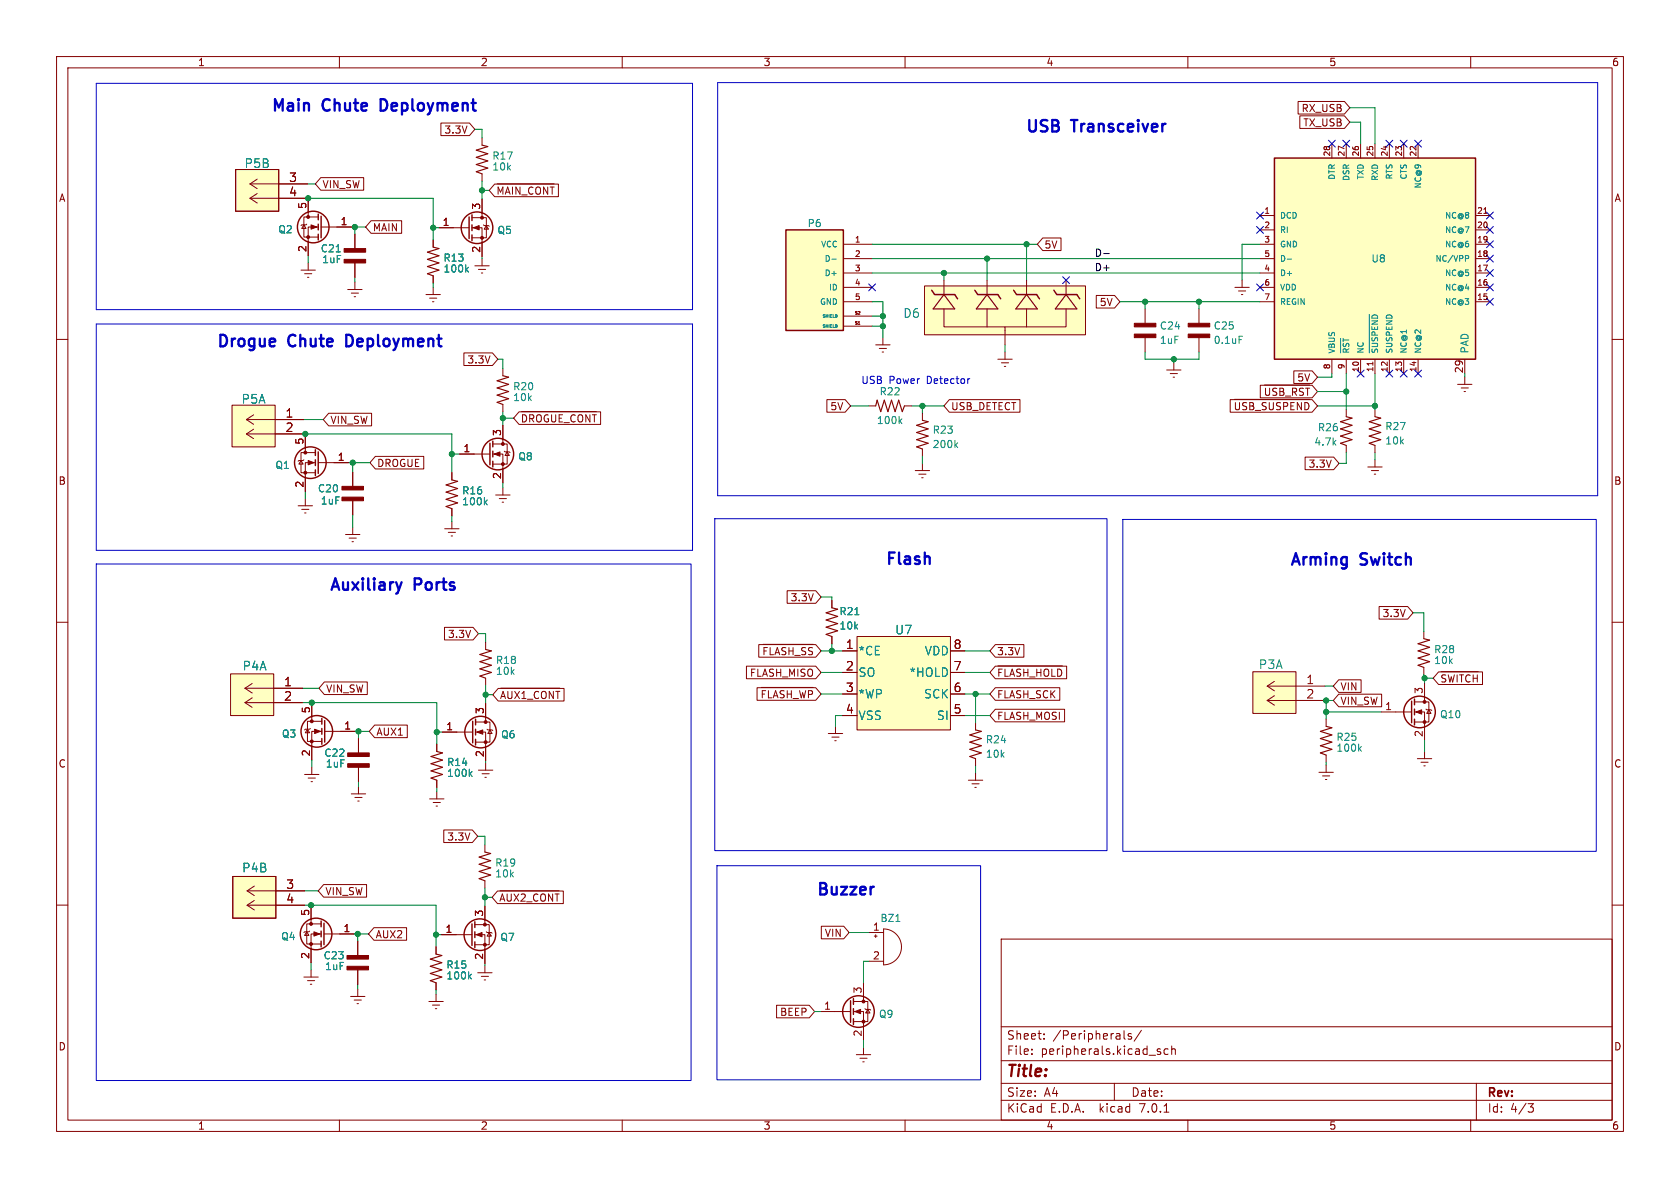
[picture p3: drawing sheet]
<svg xmlns="http://www.w3.org/2000/svg" width="297mm" height="210mm" viewBox="0 0 297 210" stroke-linecap="round" stroke-linejoin="round" font-family="sans-serif">
<defs><g id="words">
<g font-size="2.8" fill="#0000c2">
<text x="48.1" y="19.8">Main</text>
<text x="57.3" y="19.8">Chute</text>
<text x="68" y="19.8">Deployment</text>
<text x="181.5" y="23.5">USB</text>
<text x="189.7" y="23.5">Transceiver</text>
<text x="38.5" y="61.5">Drogue</text>
<text x="51.2" y="61.5">Chute</text>
<text x="62" y="61.5">Deployment</text>
<text x="156.7" y="99.9">Flash</text>
<text x="228.2" y="100.1">Arming</text>
<text x="240.7" y="100.1">Switch</text>
<text x="58.4" y="104.5">Auxiliary</text>
<text x="73.4" y="104.5">Ports</text>
<text x="144.5" y="158.4">Buzzer</text>
</g>
<text font-size="2.8" fill="#840000" x="178" y="190.8">Title:</text>
<g font-size="2.1" fill="#008484">
<text x="43.2" y="29.8">P5B</text>
<text x="159.6" y="56.3">D6</text>
<text x="42.7" y="71.5">P5A</text>
<text x="158.2" y="112.3">U7</text>
<text x="42.8" y="118.7">P4A</text>
<text x="151.8" y="116">*CE</text>
<text x="151.8" y="119.8">SO</text>
<text x="160.7" y="119.8">*HOLD</text>
<text x="163.4" y="116">VDD</text>
<text x="222.5" y="118.4">P3A</text>
<text x="151.8" y="123.6">*WP</text>
<text x="163.3" y="123.6">SCK</text>
<text x="151.8" y="127.4">VSS</text>
<text x="165.5" y="127.4">SI</text>
<text x="42.7" y="154.4">P4B</text>
</g>
<g font-size="2.1" fill="#840000">
<text x="51.1" y="32.3">3</text>
<text x="51.1" y="34.8">4</text>
<text x="50.4" y="73.9">1</text>
<text x="50.4" y="76.5">2</text>
<text x="149.5" y="114.8">1</text>
<text x="149.5" y="118.6">2</text>
<text x="168.5" y="118.6">7</text>
<text x="168.5" y="114.8">8</text>
<text x="50.2" y="121.4">1</text>
<text x="50.2" y="124">2</text>
<text x="149.5" y="122.4">3</text>
<text x="168.5" y="122.4">6</text>
<text x="230.9" y="121">1</text>
<text x="230.9" y="123.6">2</text>
<text x="149.5" y="126.2">4</text>
<text x="168.5" y="126.2">5</text>
<text x="50.6" y="157.2">3</text>
<text x="50.6" y="159.8">4</text>
<text x="178" y="183.9">Sheet:</text>
<text x="186.2" y="183.9">/Peripherals/</text>
<text x="178" y="186.6">File:</text>
<text x="184" y="186.6">peripherals.kicad_sch</text>
<text x="178" y="196.8">KiCad</text>
<text x="178" y="194">Size:</text>
<text x="184.6" y="194">A4</text>
<text x="185.7" y="196.8">E.D.A.</text>
<text x="194.4" y="196.8">kicad</text>
<text x="200" y="194">Date:</text>
<text x="201.5" y="196.8">7.0.1</text>
<text x="263" y="194.2">Rev:</text>
<text x="263" y="196.8">Id:</text>
<text x="267" y="196.8">4/3</text>
</g>
<g font-size="1.8" fill="#840000">
<text x="35" y="11.8">1</text>
<text x="85" y="11.8">2</text>
<text x="135" y="11.8">3</text>
<text x="185" y="11.8">4</text>
<text x="235" y="11.8">5</text>
<text x="285" y="11.8">6</text>
<text x="78.4" y="23.8">3.3V</text>
<text x="230" y="20">RX_USB</text>
<text x="230.3" y="22.5">TX_USB</text>
<text x="10.4" y="35.8">A</text>
<text x="57" y="33.4">VIN_SW</text>
<text x="87.8" y="35.2">~{MAIN_CONT}</text>
<text x="285.4" y="35.8">A</text>
<text x="54.2" y="37" transform="rotate(-90 54.2 37)">5</text>
<text x="60.2" y="39.9">1</text>
<text x="65.9" y="41">MAIN</text>
<text x="78.2" y="40">1</text>
<text x="85" y="37.1" transform="rotate(-90 85 37.1)">3</text>
<text x="54.2" y="44.6" transform="rotate(-90 54.2 44.6)">2</text>
<text x="85" y="44.7" transform="rotate(-90 85 44.7)">2</text>
<text x="184.7" y="44.1">5V</text>
<text x="194.3" y="54.3">5V</text>
<text x="82.5" y="64.4">3.3V</text>
<text x="223.3" y="70.7">~{USB_RST}</text>
<text x="229.2" y="67.6">5V</text>
<text x="258.7" y="66" transform="rotate(-90 258.7 66)">29</text>
<text x="58.4" y="75.1">VIN_SW</text>
<text x="88.6" y="77.1" transform="rotate(-90 88.6 77.1)">3</text>
<text x="92.1" y="75.4">~{DROGUE_CONT}</text>
<text x="146.7" y="72.7">5V</text>
<text x="168.1" y="72.7">USB_DETECT</text>
<text x="218" y="73.3">~{USB_SUSPEND}</text>
<text x="53.7" y="78.6" transform="rotate(-90 53.7 78.6)">5</text>
<text x="59.7" y="81.5">1</text>
<text x="66.7" y="82.7">DROGUE</text>
<text x="81.9" y="80">1</text>
<text x="231.2" y="82.8">3.3V</text>
<text x="10.3" y="85.8">B</text>
<text x="53.7" y="86.3" transform="rotate(-90 53.7 86.3)">2</text>
<text x="88.6" y="84.7" transform="rotate(-90 88.6 84.7)">2</text>
<text x="285.3" y="85.8">B</text>
<text x="139.7" y="106.5">3.3V</text>
<text x="79.1" y="112.9">3.3V</text>
<text x="244.3" y="109.2">3.3V</text>
<text x="132.5" y="119.8">FLASH_MISO</text>
<text x="134.6" y="116.6">~{FLASH_SS}</text>
<text x="176.3" y="116">3.3V</text>
<text x="57.7" y="122.6">VIN_SW</text>
<text x="88.4" y="124.3">~{AUX1_CONT}</text>
<text x="134.3" y="124.2">~{FLASH_WP}</text>
<text x="176.3" y="120.4">~{FLASH_HOLD}</text>
<text x="176.3" y="123.6">FLASH_SCK</text>
<text x="237" y="124.7">VIN_SW</text>
<text x="237" y="122.2">VIN</text>
<text x="244.8" y="125.6">1</text>
<text x="251.6" y="122.7" transform="rotate(-90 251.6 122.7)">3</text>
<text x="254.6" y="121.4">~{SWITCH}</text>
<text x="54.9" y="126.1" transform="rotate(-90 54.9 126.1)">5</text>
<text x="60.8" y="129">1</text>
<text x="66.5" y="130.2">AUX1</text>
<text x="78.8" y="129.2">1</text>
<text x="85.6" y="126.3" transform="rotate(-90 85.6 126.3)">3</text>
<text x="176.3" y="127.4">FLASH_MOSI</text>
<text x="251.6" y="130.3" transform="rotate(-90 251.6 130.3)">2</text>
<text x="10.3" y="135.8">C</text>
<text x="54.9" y="133.8" transform="rotate(-90 54.9 133.8)">2</text>
<text x="85.6" y="133.9" transform="rotate(-90 85.6 133.9)">2</text>
<text x="285.3" y="135.8">C</text>
<text x="78.9" y="148.7">3.3V</text>
<text x="54.7" y="162" transform="rotate(-90 54.7 162)">5</text>
<text x="57.5" y="158.4">VIN_SW</text>
<text x="88.3" y="160.1">~{AUX2_CONT}</text>
<text x="60.7" y="164.8">1</text>
<text x="66.4" y="166">AUX2</text>
<text x="78.7" y="165">1</text>
<text x="85.5" y="162.1" transform="rotate(-90 85.5 162.1)">3</text>
<text x="145.7" y="165.8">VIN</text>
<text x="154.3" y="164.6">1</text>
<text x="54.7" y="169.6" transform="rotate(-90 54.7 169.6)">2</text>
<text x="85.5" y="169.7" transform="rotate(-90 85.5 169.7)">2</text>
<text x="154.3" y="169.7">2</text>
<text x="137.8" y="179.7">BEEP</text>
<text x="145.6" y="178.6">1</text>
<text x="152.4" y="175.7" transform="rotate(-90 152.4 175.7)">3</text>
<text x="10.3" y="185.8">D</text>
<text x="152.4" y="183.3" transform="rotate(-90 152.4 183.3)">2</text>
<text x="285.3" y="185.8">D</text>
<text x="35" y="199.8">1</text>
<text x="85" y="199.8">2</text>
<text x="135" y="199.8">3</text>
<text x="185" y="199.8">4</text>
<text x="235" y="199.8">5</text>
<text x="285" y="199.8">6</text>
</g>
<g font-size="1.8" fill="#008484">
<text x="87" y="28.4">R17</text>
<text x="87" y="30.3">10k</text>
<text x="49.1" y="41.4">Q2</text>
<text x="87.9" y="41.5">Q5</text>
<text x="142.7" y="40.3">P6</text>
<text x="56.6" y="44.8">C21</text>
<text x="56.9" y="46.7">1uF</text>
<text x="78.3" y="46.4">R13</text>
<text x="242.4" y="46.5">U8</text>
<text x="78.3" y="48.3">100k</text>
<text x="205" y="58.4">C24</text>
<text x="214.5" y="58.4">C25</text>
<text x="205" y="60.9">1uF</text>
<text x="214.5" y="60.9">0.1uF</text>
<text x="259.8" y="62.5" transform="rotate(-90 259.8 62.5)">PAD</text>
<text x="90.7" y="69.1">R20</text>
<text x="90.7" y="71.1">10k</text>
<text x="155.4" y="70">R22</text>
<text x="155" y="75.1">100k</text>
<text x="164.8" y="76.8">R23</text>
<text x="232.9" y="76.4">R26</text>
<text x="244.8" y="76.2">R27</text>
<text x="48.6" y="83">Q1</text>
<text x="91.6" y="81.5">Q8</text>
<text x="164.8" y="79.4">200k</text>
<text x="232.3" y="78.9">4.7k</text>
<text x="244.8" y="78.7">10k</text>
<text x="56.1" y="87.2">C20</text>
<text x="56.6" y="89.3">1uF</text>
<text x="81.6" y="87.6">R16</text>
<text x="81.6" y="89.5">100k</text>
<text x="148.3" y="108.9">R21</text>
<text x="148.3" y="111.4">10k</text>
<text x="87.6" y="117.5">R18</text>
<text x="87.6" y="119.5">10k</text>
<text x="253.5" y="115.6">R28</text>
<text x="253.5" y="117.5">10k</text>
<text x="49.8" y="130.5">Q3</text>
<text x="88.5" y="130.7">Q6</text>
<text x="174.2" y="131.6">R24</text>
<text x="236.2" y="131.1">R25</text>
<text x="254.5" y="127.1">Q10</text>
<text x="57.3" y="133.9">C22</text>
<text x="57.5" y="135.8">1uF</text>
<text x="79" y="135.6">R14</text>
<text x="79" y="137.5">100k</text>
<text x="174.2" y="134.1">10k</text>
<text x="236.2" y="133">100k</text>
<text x="87.5" y="153.3">R19</text>
<text x="87.5" y="155.3">10k</text>
<text x="49.6" y="166.4">Q4</text>
<text x="88.4" y="166.5">Q7</text>
<text x="155.6" y="163.1">BZ1</text>
<text x="57.2" y="169.7">C23</text>
<text x="57.4" y="171.6">1uF</text>
<text x="78.8" y="171.4">R15</text>
<text x="78.8" y="173.3">100k</text>
<text x="155.3" y="180.1">Q9</text>
</g>
<g font-size="1.8">
<text x="193.5" y="45.5">D-</text>
<text x="193.5" y="48">D+</text>
</g>
<g font-size="1.8" fill="#0000c2">
<text x="152.3" y="67.9">USB</text>
<text x="157.2" y="67.9">Power</text>
<text x="163.9" y="67.9">Detector</text>
</g>
<g font-size="1.4" fill="#840000">
<text x="235.2" y="27.7" transform="rotate(-90 235.2 27.7)">28</text>
<text x="237.7" y="27.7" transform="rotate(-90 237.7 27.7)">27</text>
<text x="240.3" y="27.7" transform="rotate(-90 240.3 27.7)">26</text>
<text x="242.8" y="27.7" transform="rotate(-90 242.8 27.7)">25</text>
<text x="245.4" y="27.7" transform="rotate(-90 245.4 27.7)">24</text>
<text x="247.9" y="27.7" transform="rotate(-90 247.9 27.7)">23</text>
<text x="250.4" y="27.7" transform="rotate(-90 250.4 27.7)">22</text>
<text x="223.5" y="37.8">1</text>
<text x="223.5" y="40.4">2</text>
<text x="261.1" y="40.4">20</text>
<text x="261.1" y="37.8">21</text>
<text x="151.1" y="42.9">1</text>
<text x="151.1" y="45.5">2</text>
<text x="223.5" y="42.9">3</text>
<text x="223.5" y="45.5">5</text>
<text x="261.1" y="45.5">18</text>
<text x="261.1" y="42.9">19</text>
<text x="151.1" y="48">3</text>
<text x="151.1" y="50.5">4</text>
<text x="151.1" y="53.1">5</text>
<text x="223.5" y="48">4</text>
<text x="223.5" y="50.5">6</text>
<text x="223.5" y="53.1">7</text>
<text x="261.1" y="53.1">15</text>
<text x="261.1" y="50.5">16</text>
<text x="261.1" y="48">17</text>
<text x="235.2" y="65.3" transform="rotate(-90 235.2 65.3)">8</text>
<text x="237.7" y="65.3" transform="rotate(-90 237.7 65.3)">9</text>
<text x="240.3" y="65.8" transform="rotate(-90 240.3 65.8)">10</text>
<text x="242.8" y="65.8" transform="rotate(-90 242.8 65.8)">11</text>
<text x="245.4" y="65.8" transform="rotate(-90 245.4 65.8)">12</text>
<text x="247.9" y="65.8" transform="rotate(-90 247.9 65.8)">13</text>
<text x="250.4" y="65.8" transform="rotate(-90 250.4 65.8)">14</text>
</g>
<g font-size="1.4" fill="#008484">
<text x="236.2" y="31.9" transform="rotate(-90 236.2 31.9)">DTR</text>
<text x="238.7" y="32.1" transform="rotate(-90 238.7 32.1)">DSR</text>
<text x="241.2" y="31.9" transform="rotate(-90 241.2 31.9)">TXD</text>
<text x="243.8" y="32.1" transform="rotate(-90 243.8 32.1)">RXD</text>
<text x="246.3" y="31.9" transform="rotate(-90 246.3 31.9)">RTS</text>
<text x="248.9" y="31.9" transform="rotate(-90 248.9 31.9)">CTS</text>
<text x="251.4" y="33.5" transform="rotate(-90 251.4 33.5)">NC@9</text>
<text x="226.3" y="38.8">DCD</text>
<text x="226.3" y="41.3">RI</text>
<text x="255.3" y="41.3">NC@7</text>
<text x="255.3" y="38.8">NC@8</text>
<text x="145" y="43.9">VCC</text>
<text x="145.6" y="46.4">D-</text>
<text x="226.3" y="43.9">GND</text>
<text x="226.3" y="46.4">D-</text>
<text x="253.6" y="46.4">NC/VPP</text>
<text x="255.3" y="43.9">NC@6</text>
<text x="145.6" y="49">D+</text>
<text x="146.4" y="51.5">ID</text>
<text x="226.3" y="49">D+</text>
<text x="226.3" y="51.5">VDD</text>
<text x="255.3" y="51.5">NC@4</text>
<text x="255.3" y="49">NC@5</text>
<text x="144.8" y="54">GND</text>
<text x="226.3" y="54">REGIN</text>
<text x="255.3" y="54">NC@3</text>
<text x="236.2" y="62.5" transform="rotate(-90 236.2 62.5)">VBUS</text>
<text x="239.2" y="62.5" transform="rotate(-90 239.2 62.5)">~{RST}</text>
<text x="241.2" y="62.5" transform="rotate(-90 241.2 62.5)">NC</text>
<text x="244.3" y="62.5" transform="rotate(-90 244.3 62.5)">~{SUSPEND}</text>
<text x="246.3" y="62.5" transform="rotate(-90 246.3 62.5)">SUSPEND</text>
<text x="248.9" y="62.5" transform="rotate(-90 248.9 62.5)">NC@1</text>
<text x="251.4" y="62.5" transform="rotate(-90 251.4 62.5)">NC@2</text>
</g>
<g font-size=".7" fill="#008484">
<text x="145.3" y="58">SHIELD</text>
<text x="145.3" y="56.3">SHIELD</text>
</g>
<g font-size=".7" fill="#840000">
<text x="151.1" y="57.4">S1</text>
<text x="151.1" y="55.6">S2</text>
</g>
</g></defs>
<g fill="none" stroke="#840000" stroke-width=".18">
<path d="M10 10h277v190h-277zM12 12h273v186h-273zM60 10v2M110 10v2M160 10v2M210 10v2M229.5 17.9h8.2l.9 1.2-.9 1.1h-8.2zM260 10v2M41.7 30h7.6v7.3h-7.6zM44.2 35.1h10.2M44.2 35.1l1.3 .8M44.2 32.5h10.2"/>
<path d="M44.2 32.5l1.3 .9M45.5 34.2l-1.3 .9M45.5 31.7l-1.3 .8M53.7 39.8l.4 .6h-.8zM54.2 39.6l-.1 .2h-.8l-.1 .1M54.5 35.1v3.3M56.3 38.4h-2.6v3.5h2.6M56.7 31.4h7.6v2.2h-7.6l-.9-1.1zM65.6 39h5.4v2.2h-5.4l-1-1.1zM77.9 21.7h5.1l.9 1.2-.9 1.1h-5.1zM83.4 38.5h2.6v3.5h-2.6M85.2 24.4v1.3"/>
<path d="M85.2 30.7v1.3M85.2 35.2v3.3M85.5 39.8l.1 .1h.8l.1 .1M86 39.9l.4 .6h-.8zM87.4 32.5h11.3v2.3h-11.3l-.9-1.1zM87.9 32.5h10.1M88.1 34.3v-1.2l.4 .9 .4-.9v1.2M89.3 34.3l.5-1.2 .4 1.2M90.6 33.1v1.2M91.9 33.1v1.2l-.7-1.2v1.2M94.2 33.2l-.3-.1-.4 .3M94.7 33.5a.42 .42 0 0 1 .4-.5 .42 .42 0 0 1 .5 .5"/>
<path d="M96.8 33.1v1.2l-.7-1.2v1.2M97.3 33.1h.7M97.6 33.1v1.2M222.8 38.1h2.5M229.8 20.5h7.9l.9 1.1-.9 1.1h-7.9zM235.5 25.4v2.5M238 25.4v2.5M240.5 25.4v2.5M243.1 25.4v2.5M245.6 25.4v2.5M248.2 25.4v2.5M250.7 25.4v2.5"/>
<path d="M260.9 38.1h2.5M262.3 37.7h.6M10 60h2M53.2 47.8h2.6M53.8 48.4h1.3M54.4 49h.2M54.5 46.5v1.3M56.3 40.1h-1.8v5.1M56.8 40.1h5.3M61.5 51.2h2.5M62.1 51.8h1.3M62.6 52.5h.3"/>
<path d="M62.7 41.4v2.5M62.7 46.5v2.5M62.7 49.9v1.3M75.3 52.1h2.6M75.9 52.7h1.3M76.5 53.3h.2M76.6 42.4v1.3M76.6 48.8v1.2M76.6 50.8v1.3M77.6 40.3h5.3M83.4 40.3h1.8v5M83.9 47h2.6"/>
<path d="M84.6 47.6h1.3M85.1 48.3h.2M85.2 45.7v1.3M149.1 48.3h5.1M149.1 43.2h5.1M149.1 45.7h5.1M149.1 50.8h5.1M149.1 53.3h5.1M149.1 57.7h5.1M149.1 55.9h5.1M156.1 59.7v1.3M163.4 50.5h28.5v8.7h-28.5z"/>
<path d="M166.9 54.6v3.2h10.8v3.2M166.9 49.5v2.6M174.5 49.5v2.6M174.5 54.6v3.2M181.5 49.5v2.6M181.5 54.6v3.2M184.3 42.1h3.3v2.2h-3.3l-.9-1.1zM188.5 54.6v3.2h-10.8M188.5 49.5v2.6M193.8 52.2h3.2l1 1.1-1 1.2h-3.2zM202.4 54.6v2.6M202.4 59.7v2.5"/>
<path d="M212 54.6v2.6M212 59.7v2.5M218.3 50.8h2.6M218.9 51.4h1.3M219.5 52.1h.2M219.6 49.5v1.3M222.8 48.3h2.5M222.8 43.2h2.5M222.8 45.7h2.5M222.8 50.8h2.5M222.8 53.3h2.5M222.8 40.6h2.5"/>
<path d="M260.9 48.3h2.5M260.9 43.2h2.5M260.9 45.7h2.5M260.9 50.8h2.5M260.9 53.3h2.5M260.9 40.6h2.5M285 60h2M41 71.6h7.6v7.4h-7.6zM43.6 76.7h10.1M43.6 76.7l1.2 .8M43.6 74.2h10.1M43.6 74.2l1.2 .8"/>
<path d="M44.8 75.9l-1.2 .8M44.8 73.3l-1.2 .9M54 76.7v3.3M58.1 73.1h7.6v2.2h-7.6l-1-1.1zM82 62.4h5.1l.9 1.1-.9 1.1h-5.1zM87.1 78.5h2.6v3.5h-2.6M88.9 65.2v1.2M88.9 71.5v1.3M88.9 75.2v3.3M89.2 79.8l.1 .1h.7l.2 .1M89.7 79.9l.3 .6h-.7zM91.8 72.8h14.4v2.2h-14.4l-1-1.1z"/>
<path d="M92.2 72.8h13.2M93 73.6l-.1-.2-.5-.1v1.3M94.4 73.6l-.3-.3h-.5v1.3M94.9 73.7a.42 .42 0 0 1 .4-.4 .42 .42 0 0 1 .4 .4M96.9 73.4h-.5l-.2 .2M97.5 73.3v1.1M98.2 73.3v1.1M99.5 73.3h-.7v1.3M101.7 73.4l-.4-.1-.3 .3M102.2 73.7a.42 .42 0 0 1 .4-.4 .42 .42 0 0 1 .4 .4M104.3 73.3v1.3l-.7-1.3v1.3M104.7 73.3h.7"/>
<path d="M105.1 73.3v1.3M146.2 70.6h3.2l1 1.2-1 1.1h-3.2zM153.5 71.8h1.3M154.8 61h2.6M155.4 61.6h1.3M156 62.2h.2M159.9 71.8h1.3M163.1 73v1.3M163.1 79.4v1.2M167.8 70.6h12.5v2.3h-12.5l-.9-1.1zM176.4 63.5h2.5M177 64.1h1.3"/>
<path d="M177.5 64.8h.3M177.7 62.2v1.3M206.2 65.4h2.6M206.9 66h1.3M207.4 66.7h.2M207.5 64.1v1.3M217.5 70.6h14.5l.9 1.2-.9 1.1h-14.5zM218.2 70.6h13.3M218.4 71.2v1M219.1 71.2v1M220.4 71.2h-.5l-.2 .2M221.6 71.4l-.2-.2h-.5v1.2"/>
<path d="M222.8 68.1h9.2l.9 1.1-.9 1.1h-9.2zM223.6 68.1h7.9M223.7 68.6v1.1M224.4 71.2v1M224.5 68.6v1.1M225.1 71.2v1M225.7 68.7l-.5-.1-.2 .3M226.9 71.2v1.2M226.9 68.9l-.2-.3h-.4v1.3M228.2 71.2v1.2M228.7 65.6h3.3l.9 1.1-.9 1.1h-3.3zM229.2 68.9l-.2-.3h-.5v1.3"/>
<path d="M230.1 71.2v1.2l-.8-1.2v1.2M230.4 68.7l-.4-.1-.3 .3M230.7 71.2v1.2M230.8 68.6h.7M231.2 68.6v1.3M235.5 63.5v2.5M238 63.5v2.5M238 72.4v1.3M238 78.7v1.3M240.5 63.5v2.5M242.7 64v.6M243.1 63.5v2.5"/>
<path d="M243.1 72.4v1.3M243.1 78.7v1.3M245.6 63.5v2.5M248.2 63.5v2.5M250.7 63.5v2.5M257.7 67.9h2.5M258.3 68.6h1.3M258.8 69.2h.3M259 63.5v2.5M259 66.7v1.2M52.7 89.4h2.5M53.2 81.4l.4 .6h-.8z"/>
<path d="M53.3 90h1.3M53.7 81.3l-.1 .1h-.8l-.1 .1M53.8 90.7h.3M54 88.1v1.3M55.8 81.8h-1.8v5.1M55.8 80h-2.6v3.6h2.6M56.3 81.8h5.3M61.1 94.5h2.5M61.7 95.1h1.3M62.2 95.8h.3M62.4 83.4v2.6M62.4 88.5v2.6"/>
<path d="M62.4 93.2v1.3M66.4 80.7h8.5v2.2h-8.5l-1-1.1zM78.6 93.5h2.6M79.2 94.1h1.3M79.8 94.7h.2M79.9 83.6v1.2M79.9 89.9v1.3M79.9 92.2v1.3M81.3 80.3h5.3M87.1 80.3h1.8v5M87.6 87.5h2.6M88.3 88.1h1.2"/>
<path d="M88.8 88.8h.2M88.9 86.2v1.3M161.8 83.2h2.5M162.4 83.8h1.3M162.9 84.5h.3M163.1 81.9v1.3M230.7 80.8h5.1l.9 1.1-.9 1.1h-5.1zM241.8 82.6h2.5M242.4 83.2h1.3M243 83.8h.2M243.1 81.3v1.3M10 110h2"/>
<path d="M40.8 119.1h7.6v7.4h-7.6zM78.6 110.9h5l1 1.1-1 1.1h-5zM85.9 113.5v1.3M85.9 119.9v1.3M132 117.8h12.2l1 1.1-1 1.1h-12.2zM134.1 114h10.1l1 1.1-1 1.1h-10.1zM134.9 113.9h8.9M135.7 114.5h-.6v1.2M136.2 114.5v1.2M137 115.7l.4-1.2 .4 1.2M138.9 114.5h-.5l-.2 .2M139.2 104.4h5l1 1.1-1 1.1h-5z"/>
<path d="M139.5 114.5v1.2M140.2 114.5v1.2M142.4 114.5h-.4l-.3 .2M143.6 114.5h-.4l-.3 .2M147.1 106.2v1.2M147.1 112.5v1.3M149 115.1h2.5M149 118.9h2.5M151.5 112.5h16.5v16.5h-16.5zM168 115.1h2.6M168 118.9h2.6M176 117.8h12.6v2.2h-12.6l-1-1.1z"/>
<path d="M176 114h5v2.2h-5l-1-1.1zM176.4 117.7h11.4M177.2 118.3h-.6v1.3M177.7 118.3v1.3M178.5 119.6l.4-1.3 .5 1.3M180.4 118.3h-.4l-.3 .2M181 118.3v1.3M181.7 118.3v1.3M183.3 118.3v1.3M184 118.3v1.3M184.6 118.7a.42 .42 0 0 1 .4-.4 .42 .42 0 0 1 .4 .4M186 118.3v1.3"/>
<path d="M187.6 118.6l-.1-.3h-.5v1.3M221.5 118.7h7.6v7.4h-7.6zM243.8 107.2h5.1l.9 1.1-.9 1.1h-5.1zM251.7 111.6v1.3M251.7 118v1.3M254.3 118.8h7.8v2.2h-7.8l-.9-1.1zM254.8 118.7h6.5M255.6 119.4l-.5-.1-.2 .2M256 119.3l.3 1.3M257.1 119.3l-.3 1.3M257.6 119.3v1.3M258 119.3h.7"/>
<path d="M258.4 119.3v1.3M259.9 119.4l-.4-.1-.3 .3M260.4 119.3v1.3M261.2 119.3v1.3M285 110h2M43.3 124.2h10.2M43.3 124.2l1.3 .8M43.3 121.7h10.2M43.3 121.7l1.3 .8M44.6 123.4l-1.3 .8M44.6 120.8l-1.3 .9M53.8 136.9h2.6"/>
<path d="M54.4 128.9l.3 .6h-.7zM54.5 137.5h1.3M54.9 128.8l-.2 .1h-.7l-.2 .1M55 138.2h.2M55.1 124.2v3.3M55.1 135.6v1.3M56.9 129.3h-1.8v5.1M56.9 127.5h-2.5v3.6h2.5M57.3 120.6h7.6v2.2h-7.6l-.9-1.1zM57.4 129.3h5.3M63.4 130.6v2.5M63.4 135.6v2.6"/>
<path d="M63.4 139.1v1.2M66.2 128.2h5.8v2.2h-5.8l-.9-1.1zM77.2 131.6v1.2M77.2 137.9v1.3M77.2 140v1.2M78.2 129.4h5.4M84.1 129.4h1.8v5.1M84.1 127.6h2.5v3.6h-2.5M84.6 136.1h2.5M85.2 136.8h1.3M85.7 137.4h.3M85.9 124.3v3.3"/>
<path d="M85.9 134.9v1.2M86.1 128.9l.1 .1h.8l.1 .2M86.6 129l.4 .7h-.8zM88.1 121.7h11.6v2.2h-11.6l-1-1.1zM88.5 123.5l.4-1.3 .5 1.3M88.5 121.6h10.5M89.8 122.2v1M90.5 122.2v1M91 122.2l.8 1.3M91.8 122.2l-.8 1.3M92.4 122.5l.2-.3v1.3M95.2 122.3l-.3-.1-.4 .3"/>
<path d="M95.7 122.6a.42 .42 0 0 1 .4-.4 .42 .42 0 0 1 .5 .4M97.8 122.2v1.3l-.7-1.3v1.3M98.2 122.2h.8M98.6 122.2v1.3M133.8 121.6h10.4l1 1.1-1 1.1h-10.4zM134.6 121.5h9.2M135.4 122.1h-.6v1.3M135.8 122.1v1.3M136.7 123.4l.4-1.3 .4 1.3M138.6 122.2l-.5-.1-.2 .2M139.2 122.1v1.3M139.9 122.1v1.3"/>
<path d="M141.4 122.1l.3 1.3M142.4 122.1l-.3 1.3M143.6 122.3l-.2-.2h-.5v1.3M146.4 129.7h2.6M147.1 130.3h1.2M147.6 130.9h.2M147.7 128.4v1.3M149 122.7h2.5M149 126.5h2.5M168 122.7h2.6M168 126.5h2.6M171.2 137.9h2.5"/>
<path d="M171.8 138.6h1.3M172.3 139.2h.3M172.5 127.8v1.2M172.5 134.1v1.3M172.5 136.7v1.2M176 121.6h11.4v2.2h-11.4l-1-1.1zM176 125.4h12.2v2.2h-12.2l-1-1.1zM224 123.8h10.2M224 123.8l1.3 .9M224 121.3h10.2M224 121.3l1.3 .8M225.3 123l-1.3 .8"/>
<path d="M225.3 120.4l-1.3 .9M233.2 136.5h2.5M233.8 137.2h1.3M234.3 137.8h.3M234.4 127.1v1.3M234.4 133.5v1.2M234.4 135.3v1.2M236.7 122.7h7.6v2.2h-7.6l-1-1.1zM236.7 120.2h3.9v2.2h-3.9l-1-1.1zM244.2 125.9h5.4M250.1 125.9h1.7v5M250.1 124.1h2.5v3.5h-2.5"/>
<path d="M250.6 134.1h2.5M251.2 134.7h1.3M251.7 135.4h.3M251.8 120.8v3.3M251.8 132.8v1.3M252.1 125.3l.1 .2h.8l.1 .1M252.6 125.5l.4 .6h-.8zM10 160h2M41.1 154.9h7.7v7.4h-7.7zM43.7 157.5h10.1M43.7 157.5l1.3 .8M45 159.2l-1.3 .8"/>
<path d="M45 156.6l-1.3 .9M57.2 156.4h7.6v2.2h-7.6l-.9-1.1zM62.1 140.3h2.5M62.7 141h1.3M63.2 141.6h.3M75.9 141.2h2.6M76.6 141.9h1.3M77.1 142.5h.2M78.5 146.7h5l1 1.1-1 1.1h-5zM85.7 149.4v1.2M85.7 155.7v1.3M87.9 157.5h11.7v2.2h-11.7l-.9-1.1z"/>
<path d="M88.4 159.3l.4-1.3 .4 1.3M88.4 157.5h10.4M89.7 158v1.1M90.4 158v1.1M90.9 158l.8 1.3M91.7 158l-.8 1.3M92.1 158.2l.5-.2 .3 .3M95.1 158.2l-.4-.2-.3 .3M95.6 158.5a.42 .42 0 0 1 .4-.5 .42 .42 0 0 1 .4 .5M97.7 158v1.3l-.7-1.3v1.3M98.1 158h.7M98.5 158v1.3"/>
<path d="M285 160h2M43.7 160h10.1M43.7 160l1.3 .9M53.7 172.7h2.6M54.2 164.7l.4 .7h-.8zM54.4 173.4h1.2M54.7 164.6l-.1 .1h-.8l-.1 .1M54.9 174h.2M55 160v3.3M55 171.5v1.2M56.8 165.1h-1.8v5.1M56.8 163.3h-2.6v3.6h2.6"/>
<path d="M57.3 165.1h5.3M62 176.1h2.5M62.6 176.8h1.3M63.1 177.4h.3M63.2 166.4v2.5M63.2 171.5v2.5M63.2 174.9v1.2M66.1 164h5.8v2.2h-5.8l-.9-1.1zM75.8 177h2.6M76.5 177.7h1.2M77 178.3h.2M77.1 167.4v1.3"/>
<path d="M77.1 173.7v1.3M77.1 175.8v1.2M78.1 165.2h5.3M83.9 165.2h1.8v5.1M83.9 163.4h2.6v3.6h-2.6M84.5 172h2.5M85.1 172.6h1.3M85.6 173.2h.3M85.7 160.1v3.3M85.7 170.7v1.3M86 164.7l.1 .1h.8l.1 .2M86.5 164.8l.4 .7h-.8z"/>
<path d="M137.3 177.7h5.8l.9 1.1-.9 1.1h-5.8zM145 178.8h5.4M145.2 163.7h4l.9 1.1-.9 1.2h-4zM150.9 178.8h1.8v5.1M150.9 177h2.5v3.6h-2.5M152.7 173.7v3.3M152.9 178.3l.1 .1h.8l.1 .2M153.4 178.4l.4 .7h-.8zM153.7 164.8h2.5M153.7 169.9h2.5M154.6 165.5h.5M154.8 165.2v.5"/>
<path d="M156.2 164.2a3.2 3.2 0 0 1 3.2 3.2 3.2 3.2 0 0 1-3.2 3.2zM177 166h108v32h-108zM60 198v2M110 198v2M151.4 186.4h2.5M152 187.1h1.3M152.5 187.7h.3M152.7 185.2v1.2M160 198v2M177 194.5h108M177 191.5h108M177 187.5h108"/>
<path d="M177 181.5h108M182.4 186.3v.1M182.4 185.5v.1M184.6 183.6v.1M184.6 182.8v.1M197 191.5v3M198.7 182.2v1.3l.2 .2M200 182.8l-.4-.1-.2 .2 .1 .2 .5 .2v.3h-.6M201.8 182.1l-1.3 2M204.8 185.9l.3 .1 .1 .2-.2 .2h-.3M204.8 185.4l.3 .1M205.8 196.6h.8"/>
<path d="M206.5 185.5l-.4-.1-.3 .3v.4l.1 .2h.6M207.1 185.5l.3-.1 .3 .1 .1 .9M207.1 184.9v1.5M210 198v2M260 198v2M261 191.5v6.5M270.1 195.1h1l-.5 .6 .4 .1 .1 .5-.3 .3h-.4"/>
</g>
<g fill="#ffffc2" stroke="#ffffc2" stroke-width=".18">
<path d="M163.4 50.5h28.5v8.7h-28.5z"/>
<path d="M138.9 40.6h10.2v17.8h-10.2z"/>
<path d="M225.3 27.9h35.6v35.6h-35.6z"/>
<path d="M41 71.6h7.6v7.4h-7.6z"/>
<path d="M221.5 118.7h7.6v7.4h-7.6z"/>
<path d="M151.5 112.5h16.5v16.5h-16.5z"/>
<path d="M40.8 119.1h7.6v7.4h-7.6z"/>
<path d="M41.1 154.9h7.7v7.4h-7.7z"/>
<path d="M41.7 30h7.6v7.3h-7.6z"/>
</g>
<g fill="none" stroke="#840000" stroke-width=".25">
<path d="M56.3 37.8v1.1M56.3 39.6v1M56.8 38.2v3.8M82.9 38.4v3.8M83.4 38v1M83.4 39.8v1M225.3 27.9h35.6v35.6h-35.6zM56.3 41.4v1M83.4 41.5v1M138.9 40.6h10.2v17.8h-10.2zM164.7 51.3l.5 .8h3.6l.5 .7M172.3 51.3l.5 .8h3.6l.5 .7"/>
<path d="M179.2 51.3l.5 .8h3.6l.5 .7M186.3 51.3l.5 .8h3.6l.5 .7M55.8 79.5v1M56.3 79.9v3.8M86.6 78.4v3.8M87.1 78v1M87.1 79.8v1M55.8 81.3v1M55.8 83.1v1M87.1 81.5v1.1M56.9 127v1M56.9 128.8v1"/>
<path d="M56.9 130.6v1M57.4 127.4v3.8M83.6 127.5v3.8M84.1 127.1v1M84.1 128.9v1M84.1 130.7v1M249.6 124v3.8M250.1 123.6v1M250.1 125.3v1.1M250.1 127.1v1M56.8 162.8v1M56.8 164.6v1"/>
<path d="M56.8 166.4v1M57.3 163.2v3.8M83.4 163.3v3.8M83.9 162.9v1.1M83.9 164.7v1M83.9 166.5v1M150.4 176.9v3.8M150.9 176.5v1M150.9 178.3v1M150.9 180.1v1"/>
<circle cx="55.4" cy="40.1" r="2.79"/>
<circle cx="84.3" cy="40.3" r="2.79"/>
<circle cx="54.9" cy="81.8" r="2.79"/>
<circle cx="88" cy="80.3" r="2.79"/>
<circle cx="56" cy="129.3" r="2.79"/>
<circle cx="85" cy="129.4" r="2.79"/>
<circle cx="251" cy="125.9" r="2.79"/>
<circle cx="55.9" cy="165.1" r="2.79"/>
<circle cx="84.8" cy="165.2" r="2.79"/>
<circle cx="151.8" cy="178.8" r="2.79"/>
</g>
<g fill="none" stroke="#840000" stroke-width=".2">
<path d="M85.2 25.7l1 .2-2 .6 2 .7-2 .6 2 .6-2 .7 2 .6-2 .7 1 .3M76.6 43.7l1 .2-2 .7 2 .6-2 .6 2 .7-2 .6 2 .7-2 .6 1 .4M166.9 52.1l1.9 2.5h-3.8zM174.5 52.1l1.9 2.5h-3.8zM181.5 52.1l1.9 2.5h-3.8zM188.5 52.1l1.9 2.5h-3.8zM88.9 66.4l1 .3-2 .6 2 .6-2 .7 2 .6-2 .7 2 .6-2 .6 1 .4M154.8 71.8l.3-1.1 .6 2.1 .6-2.1 .7 2.1 .6-2.1 .6 2.1 .7-2.1 .6 2.1 .4-1M163.1 74.3l1 .2-2 .7 2 .6-2 .7 2 .6-2 .6 2 .7-2 .6 1 .4M238 73.7l1 .2-2 .6 2 .7-2 .6 2 .7-2 .6 2 .6-2 .7 1 .3M243.1 73.7l1 .2-2 .6 2 .7-2 .6 2 .7-2 .6 2 .6-2 .7 1 .3M79.9 84.8l1 .3-2 .6 2 .7-2 .6 2 .6-2 .7 2 .6-2 .6 1 .4"/>
<path d="M85.9 114.8l1 .3-2.1 .6 2.1 .6-2.1 .7 2.1 .6-2.1 .6 2.1 .7-2.1 .6 1.1 .4M147.1 107.4l1 .3-2.1 .6 2.1 .7-2.1 .6 2.1 .6-2.1 .7 2.1 .6-2.1 .6 1.1 .4M251.7 112.9l1 .3-2 .6 2 .6-2 .7 2 .6-2 .6 2 .7-2 .6 1 .4M77.2 132.8l1 .3-2 .6 2 .7-2 .6 2 .6-2 .7 2 .6-2 .6 1 .4M172.5 129l1 .3-2.1 .6 2.1 .7-2.1 .6 2.1 .6-2.1 .7 2.1 .6-2.1 .6 1.1 .4M234.4 128.4l1.1 .3-2.1 .6 2.1 .6-2.1 .7 2.1 .6-2.1 .6 2.1 .7-2.1 .6 1 .4M85.7 150.6l1 .3-2 .6 2 .6-2 .7 2 .6-2 .7 2 .6-2 .6 1 .4M77.1 168.7l1 .2-2 .6 2 .7-2 .6 2 .7-2 .6 2 .6-2 .7 1 .3"/>
</g>
<g fill="none" stroke="#008484" stroke-width=".18">
<path d="M82.5 47.6l.3 .5M82.8 47.2l-.5 .5M147.1 45.8h.7M219 59.4h.7M227.6 45.8h.7M237 59.8v2.6M237.5 59.8v.6M242.1 55.6v6.8M242.5 57.7v.5h1M242.5 56.7h1l-1 .6h1M242.6 59.7l-.1 .4 .3 .2M242.8 55.7l-.2 .2-.1 .3h1"/>
<path d="M242.9 58.7l-.3 .1-.1 .4h1M259.1 45.2h.4l.1 .2v.3h-.5M159.1 74.4l.3 .5M159.4 74l-.4 .5M168.9 78.6l.4 .5M169.3 78.3l-.5 .5M237.5 60.1h1M237.5 60.7v.4l.2 .2M237.8 61.7l-.3 .1v.4h1M242.5 61.3h.9M242.5 60.7h.9M242.6 61.7l-.1 .4 .3 .2"/>
<path d="M85.8 88.8l.3 .4M86.1 88.4l-.5 .5M83.1 136.8l.4 .4M83.5 136.4l-.5 .5M240.3 132.3l.4 .5M240.7 132l-.5 .4M83 172.6l.3 .5M83.3 172.2l-.5 .5"/>
</g>
<g fill="#840000" stroke="#840000" stroke-width=".18">
<path d="M60.8 45.8h3.8v.7h-3.8z"/>
<path d="M60.8 43.9h3.8v.7h-3.8z"/>
<path d="M250.3 125.9l1-.4v.7z"/>
<path d="M55 39.8l1 .3-1 .4z"/>
<path d="M200.5 59.1h3.8v.6h-3.8z"/>
<path d="M200.5 57.2h3.8v.6h-3.8z"/>
<path d="M87.4 80.3l1-.4v.7z"/>
<path d="M210.1 59.1h3.8v.6h-3.8z"/>
<path d="M210.1 57.2h3.8v.6h-3.8z"/>
<path d="M83.7 40.3l1-.4v.7z"/>
<path d="M151.1 178.8l1-.4v.8z"/>
<path d="M61.5 135h3.8v.6h-3.8z"/>
<path d="M61.5 133.1h3.8v.6h-3.8z"/>
<path d="M55.6 128.9l1 .4-1 .4z"/>
<path d="M61.3 170.8h3.9v.7h-3.9z"/>
<path d="M61.3 168.9h3.9v.6h-3.9z"/>
<path d="M84.2 165.2l1-.4v.8z"/>
<path d="M55.5 164.7l1 .4-1 .4z"/>
<path d="M84.3 129.4l1-.4v.8z"/>
<path d="M54.5 81.4l1 .4-1 .4z"/>
<path d="M60.5 87.9h3.8v.6h-3.8z"/>
<path d="M60.5 86h3.8v.6h-3.8z"/>
<circle cx="251.8" cy="127.6" r=".25"/>
<circle cx="251.8" cy="124.1" r=".25"/>
<circle cx="54.5" cy="41.9" r=".25"/>
<circle cx="54.5" cy="38.4" r=".25"/>
<circle cx="88.9" cy="82" r=".25"/>
<circle cx="88.9" cy="78.5" r=".25"/>
<circle cx="85.2" cy="42" r=".25"/>
<circle cx="85.2" cy="38.5" r=".25"/>
<circle cx="152.7" cy="180.6" r=".25"/>
<circle cx="152.7" cy="177" r=".25"/>
<circle cx="55.1" cy="131.1" r=".25"/>
<circle cx="55.1" cy="127.5" r=".25"/>
<circle cx="85.7" cy="167" r=".25"/>
<circle cx="85.7" cy="163.4" r=".25"/>
<circle cx="55" cy="166.9" r=".25"/>
<circle cx="55" cy="163.3" r=".25"/>
<circle cx="85.9" cy="131.2" r=".25"/>
<circle cx="85.9" cy="127.6" r=".25"/>
<circle cx="54" cy="83.6" r=".25"/>
<circle cx="54" cy="80" r=".25"/>
</g>
<path d="M195.1 44.8h1" fill="none" stroke="#000" stroke-width=".18"/>
<path d="M17 14.7h105.4v40h-105.4zM126.9 14.6h155.5v73h-155.5zM17 57.3h105.4v40h-105.4zM171.4 66.9l-.3 .2M17 99.7h105.2v91.3h-105.2zM126.4 91.7h69.3v58.7h-69.3zM198.5 91.8h83.7v58.7h-83.7zM126.7 153h46.7v37.9h-46.7z" fill="none" stroke="#0000c2" stroke-width=".18"/>
<g fill="none" stroke="#008400" stroke-width=".18">
<path d="M238.6 19.1h4.5v6.3M54.4 35.1h22.2v7.3M54.4 32.5h1.4M83.9 22.9h1.3v1.5M85.2 32v3.2M85.2 33.7h1.3M238.6 21.6h1.9v3.8M54.5 45.2v1.3M62.1 40.1h2.5M62.7 40.1v1.3M62.7 49v.9M76.6 50v.8"/>
<path d="M76.6 40.3h1M85.2 45.3v.4M154.2 43.2h29.2M154.2 53.3h1.9v6.4M154.2 48.3h68.6M154.2 45.7h68.6M154.2 57.7h1.9M154.2 55.9h1.9M166.9 48.3v1.2M174.5 45.7v3.8M181.5 43.2v6.3M198 53.3h24.8"/>
<path d="M202.4 53.3v1.3M212 53.3v1.3M222.8 43.2h-3.2v6.3M53.7 76.7h26.2v6.9M53.7 74.2h3.4M88 63.5h.9v1.7M88.9 72.8v2.4M88.9 73.9h1.9M150.4 71.8h3.1M161.2 71.8h5.7M163.1 71.8v1.2M177.7 61v1.2"/>
<path d="M202.4 62.2v1.3h9.6v-1.3M207.5 63.5v.6M232.9 71.8h10.2M232.9 69.2h5.1M235.5 66v.7h-2.6M238 66v6.4M243.1 66v6.4M259 66v.7M54 86.9v1.2M61.6 81.8h3.8M62.4 81.8v1.6M62.4 91.1v2.1"/>
<path d="M79.9 91.2v1M79.9 80.3h1.4M88.9 85.3v.9M163.1 80.6v1.3M238 80v1.9h-1.3M243.1 80v1.3M84.6 112h1.3v1.5M145.2 105.5h1.9v.7M145.2 115.1h3.8M145.2 118.9h3.8M147.1 113.8v1.3M170.6 115.1h4.4"/>
<path d="M170.6 118.9h4.4M249.8 108.3h1.9v3.3M251.7 119.3v.6h1.7M251.8 119.9v.9M53.5 124.2h23.7v7.4M53.5 121.7h2.9M55.1 134.4v1.2M62.7 129.3h2.6M63.4 129.3v1.3M63.4 138.2v.9M77.2 129.4h1M77.2 139.2v.8"/>
<path d="M85.9 121.2v3.1M85.9 134.5v.4M85.9 122.8h1.2M145.2 122.7h3.8M149 126.5h-1.3v1.9M170.6 122.7h4.4M170.6 126.5h4.4M172.5 122.7v5.1M172.5 135.4v1.3M234.2 123.8h1.5M234.2 121.3h1.5M234.4 123.8v3.3"/>
<path d="M234.4 134.7v.6M234.4 125.9h9.8M251.8 130.9v1.9M53.8 157.5h2.5M84.5 147.8h1.2v1.6M85.7 157v3.1M85.7 158.6h1.3M53.8 160h23.3v7.4M55 170.2v1.3M62.6 165.1h2.6M63.2 165.1v1.3M63.2 174v.9"/>
<path d="M77.1 165.2h1M77.1 175v.8M85.7 170.3v.4M144 178.8h1M150.1 164.8h3.6M153.7 169.9h-1v3.8M152.7 183.9v1.3"/>
</g>
<g fill="none" stroke="#000084" stroke-width=".18">
<path d="M222.1 37.5l1.3 1.2M223.4 37.5l-1.3 1.2M234.8 24.8l1.3 1.2M236.1 24.8l-1.3 1.2M237.4 24.8l1.2 1.2M238.6 24.8l-1.2 1.2M245 24.8l1.2 1.2M246.2 24.8l-1.2 1.2M247.5 24.8l1.3 1.2M248.8 24.8l-1.3 1.2M250.1 24.8l1.2 1.2M251.3 24.8l-1.2 1.2"/>
<path d="M262.8 37.5l1.2 1.2M264 37.5l-1.2 1.2M153.6 50.2l1.2 1.2M154.8 50.2l-1.2 1.2M187.9 48.9l1.2 1.2M189.1 48.9l-1.2 1.2M222.1 50.2l1.3 1.2M222.1 40l1.3 1.2M223.4 40l-1.3 1.2M223.4 50.2l-1.3 1.2M262.8 50.2l1.2 1.2M262.8 52.7l1.2 1.2"/>
<path d="M262.8 40l1.2 1.2M262.8 42.6l1.2 1.2M262.8 47.7l1.2 1.2M262.8 45.1l1.2 1.2M264 42.6l-1.2 1.2M264 47.7l-1.2 1.2M264 50.2l-1.2 1.2M264 52.7l-1.2 1.2M264 40l-1.2 1.2M264 45.1l-1.2 1.2M239.9 65.4l1.2 1.2M241.1 65.4l-1.2 1.2"/>
<path d="M245 65.4l1.2 1.2M246.2 65.4l-1.2 1.2M247.5 65.4l1.3 1.2M248.8 65.4l-1.3 1.2M250.1 65.4l1.2 1.2M251.3 65.4l-1.2 1.2"/>
</g>
<g fill="#008400" stroke="#008400" stroke-width=".18">
<circle cx="147.1" cy="115.1" r=".46"/>
<circle cx="174.5" cy="45.7" r=".46"/>
<circle cx="181.5" cy="43.2" r=".46"/>
<circle cx="166.9" cy="48.3" r=".46"/>
<circle cx="156.1" cy="57.7" r=".46"/>
<circle cx="156.1" cy="55.9" r=".46"/>
<circle cx="172.5" cy="122.7" r=".46"/>
<circle cx="163.1" cy="71.8" r=".46"/>
<circle cx="202.4" cy="53.3" r=".46"/>
<circle cx="212" cy="53.3" r=".46"/>
<circle cx="207.5" cy="63.5" r=".46"/>
<circle cx="238" cy="69.2" r=".46"/>
<circle cx="243.1" cy="71.8" r=".46"/>
<circle cx="251.8" cy="119.9" r=".46"/>
<circle cx="234.4" cy="123.8" r=".46"/>
<circle cx="234.4" cy="125.9" r=".46"/>
<circle cx="77.1" cy="165.2" r=".46"/>
<circle cx="63.2" cy="165.1" r=".46"/>
<circle cx="55" cy="160" r=".46"/>
<circle cx="63.4" cy="129.3" r=".46"/>
<circle cx="55.1" cy="124.2" r=".46"/>
<circle cx="77.2" cy="129.4" r=".46"/>
<circle cx="85.9" cy="122.8" r=".46"/>
<circle cx="54.5" cy="35.1" r=".46"/>
<circle cx="76.6" cy="40.3" r=".46"/>
<circle cx="62.7" cy="40.1" r=".46"/>
<circle cx="85.2" cy="33.7" r=".46"/>
<circle cx="85.7" cy="158.6" r=".46"/>
<circle cx="79.9" cy="80.3" r=".46"/>
<circle cx="54" cy="76.7" r=".46"/>
<circle cx="62.4" cy="81.8" r=".46"/>
<circle cx="88.9" cy="73.9" r=".46"/>
</g>
<use href="#words"/>
</svg>
